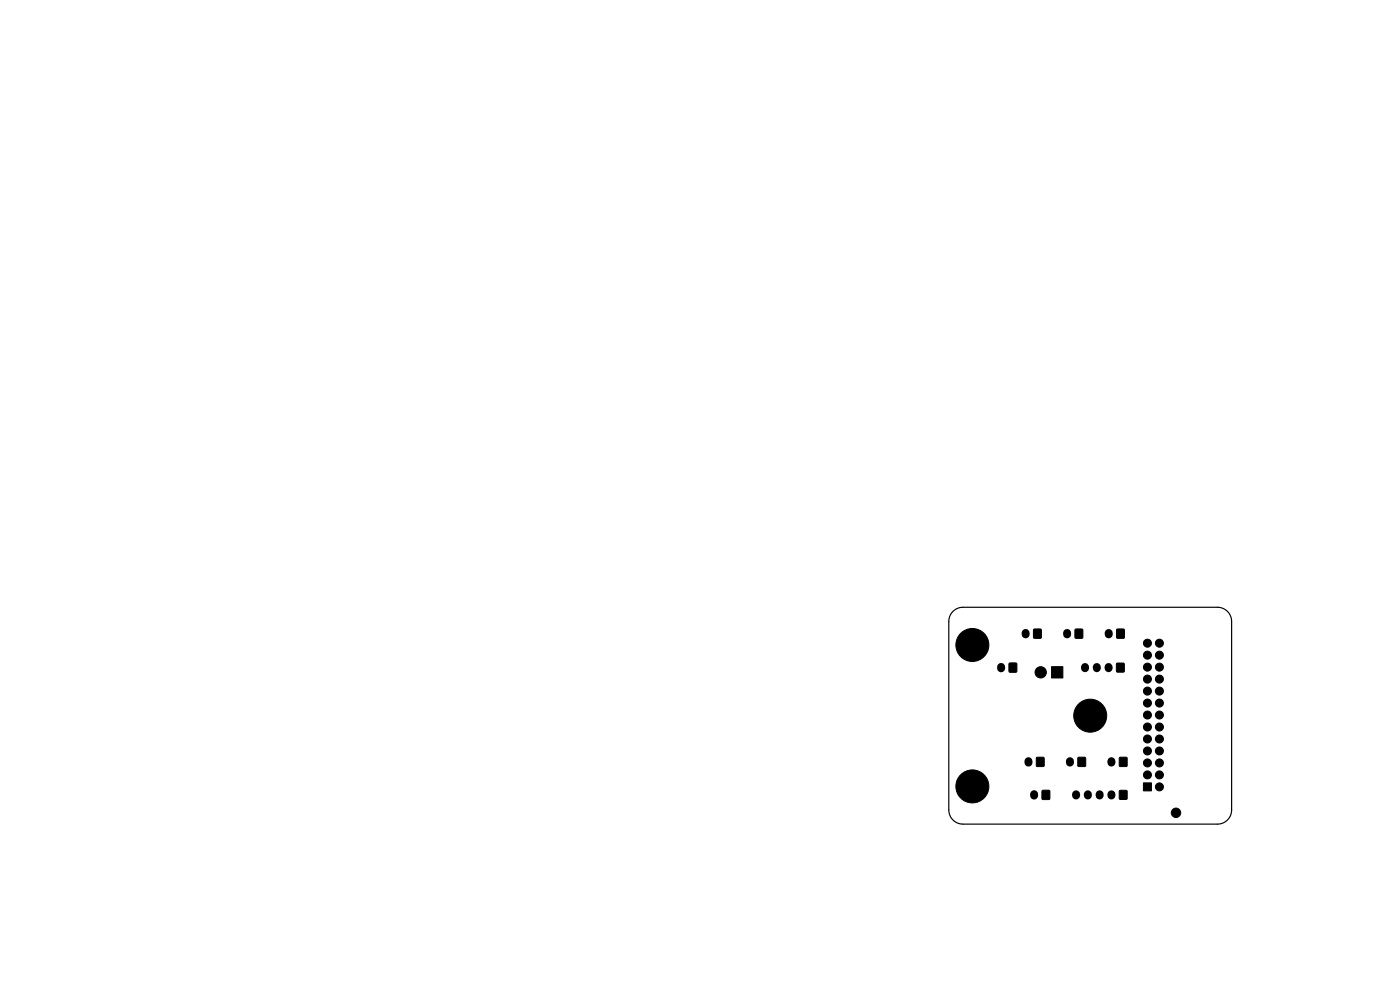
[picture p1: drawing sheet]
<svg xmlns="http://www.w3.org/2000/svg" width="297mm" height="210mm" viewBox="0 0 297 210" stroke-linecap="round" stroke-linejoin="round" font-family="sans-serif">
<g fill="#000" stroke="#000" stroke-width=".21">
<path d="M219.3 133.5h1.6v1.8h-1.6zM228.1 133.5h1.6v1.8h-1.6zM236.9 133.5h1.6v1.8h-1.6zM214.1 140.7h1.6v1.8h-1.6zM223.1 141.4h2.4v2.4h-2.4zM236.9 140.7h1.6v1.8h-1.6zM219.9 160.7h1.6v1.8h-1.6zM221.1 167.7h1.6v1.8h-1.6zM228.7 160.7h1.6v1.8h-1.6zM237.5 167.7h1.6v1.8h-1.6zM237.5 160.7h1.6v1.8h-1.6zM242.6 166.1h1.7v1.7h-1.7z"/>
<circle cx="206.3" cy="136.8" r="3.5"/>
<circle cx="243.4" cy="136.4" r=".85"/>
<circle cx="243.4" cy="139" r=".85"/>
<circle cx="246" cy="139" r=".85"/>
<circle cx="246" cy="136.4" r=".85"/>
<circle cx="220.8" cy="142.6" r="1.2"/>
<circle cx="231.3" cy="151.8" r="3.5"/>
<circle cx="243.4" cy="141.5" r=".85"/>
<circle cx="243.4" cy="154.2" r=".85"/>
<circle cx="243.4" cy="151.7" r=".85"/>
<circle cx="243.4" cy="156.8" r=".85"/>
<circle cx="243.4" cy="144.1" r=".85"/>
<circle cx="243.4" cy="159.3" r=".85"/>
<circle cx="243.4" cy="149.1" r=".85"/>
<circle cx="243.4" cy="146.6" r=".85"/>
<circle cx="246" cy="146.6" r=".85"/>
<circle cx="246" cy="154.2" r=".85"/>
<circle cx="246" cy="151.7" r=".85"/>
<circle cx="246" cy="149.1" r=".85"/>
<circle cx="246" cy="144.1" r=".85"/>
<circle cx="246" cy="141.5" r=".85"/>
<circle cx="246" cy="159.3" r=".85"/>
<circle cx="246" cy="156.8" r=".85"/>
<circle cx="206.3" cy="166.8" r="3.5"/>
<circle cx="243.4" cy="164.4" r=".85"/>
<circle cx="243.4" cy="161.8" r=".85"/>
<circle cx="246" cy="166.9" r=".85"/>
<circle cx="246" cy="164.4" r=".85"/>
<circle cx="246" cy="161.8" r=".85"/>
<circle cx="249.5" cy="172.4" r="1"/>
</g>
<g fill="none" stroke="#000" stroke-width="1.7">
<path d="M217.6 134.3v.3M226.4 134.3v.3M235.2 134.3v.3M212.4 141.5v.3M230.2 141.5v.2M232.7 141.5v.2M235.2 141.5v.2M218.2 161.5v.3M219.4 168.5v.3M227 161.5v.3M228.3 168.5v.2M230.8 168.5v.2"/>
<path d="M233.3 168.5v.2M235.8 161.5v.3M235.8 168.5v.2"/>
</g>
<g fill="none" stroke="#000" stroke-width=".25">
<path d="M202.1 129.8l1.2-.8 1-.2h54a3 3 0 0 1 3 3v40a3 3 0 0 1-3 3h-54a3 3 0 0 1-3-3v-40l.2-1.2z"/>
<circle cx="206.3" cy="136.8" r="1.75"/>
<circle cx="231.3" cy="151.8" r="1.75"/>
<circle cx="206.3" cy="166.8" r="1.75"/>
</g>
</svg>
